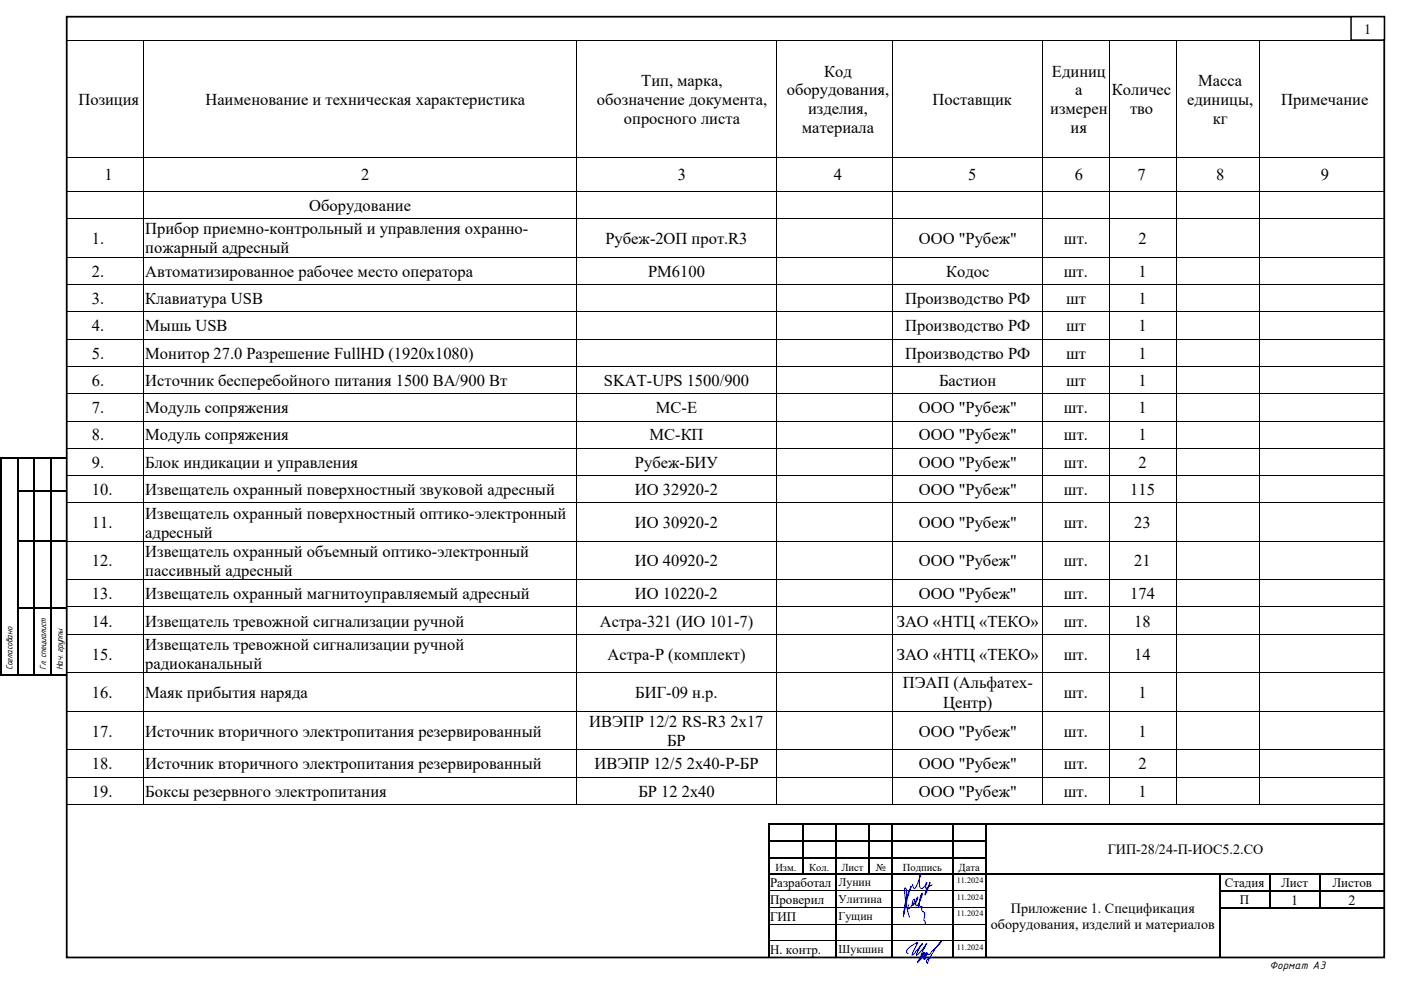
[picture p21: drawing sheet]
<svg xmlns="http://www.w3.org/2000/svg" width="420mm" height="297mm" viewBox="0 0 420 297" stroke-linecap="round" stroke-linejoin="round" font-family="sans-serif">
<defs><g id="words">
<g font-size="5">
<text x="247.1" y="22.9">Код</text>
<text x="315.4" y="22.9">Единиц</text>
<text x="192.2" y="25.8">Тип, марка,</text>
<text x="235.9" y="28.6">оборудования,</text>
<text x="322.3" y="28.6">а</text>
<text x="333.4" y="28.6">Количес</text>
<text x="359.2" y="25.8">Масса</text>
<text x="23.5" y="31.5">Позиция</text>
<text x="61.6" y="31.5">Наименование и техническая характеристика</text>
<text x="178.9" y="31.5">обозначение документа,</text>
<text x="242.3" y="34.3">изделия,</text>
<text x="279.6" y="31.5">Поставщик</text>
<text x="314.8" y="34.3">измерен</text>
<text x="338.8" y="34.3">тво</text>
<text x="355.9" y="31.4">единицы,</text>
<text x="384.1" y="31.4">Примечание</text>
<text x="187.1" y="37.1">опросного листа</text>
<text x="240.4" y="40">материала</text>
<text x="321" y="40">ия</text>
<text x="363.6" y="37.1">кг</text>
<text x="31.4" y="54.1">1</text>
<text x="108.3" y="54.1">2</text>
<text x="203.2" y="54.1">3</text>
<text x="250" y="54.1">4</text>
<text x="290.3" y="54.1">5</text>
<text x="322.2" y="54.1">6</text>
<text x="341" y="54.1">7</text>
<text x="364.6" y="54.1">8</text>
<text x="396" y="54.1">9</text>
<text x="92.7" y="63.2">Оборудование</text>
<text x="43.6" y="70.2">Прибор приемно-контрольный и управления охранно-</text>
<text x="27.5" y="73.1">1.</text>
<text x="43.6" y="75.9">пожарный адресный</text>
<text x="181.5" y="73.1">Рубеж-2ОП прот.R3</text>
<text x="275.5" y="73.1">ООО &quot;Рубеж&quot;</text>
<text x="319" y="73.1">шт.</text>
<text x="341.3" y="73.1">2</text>
<text x="27.5" y="82.9">2.</text>
<text x="43.6" y="82.9">Автоматизированное рабочее место оператора</text>
<text x="194.3" y="82.9">РМ6100</text>
<text x="283.7" y="82.9">Кодос</text>
<text x="319" y="82.9">шт.</text>
<text x="341.3" y="82.9">1</text>
<text x="27.5" y="91.1">3.</text>
<text x="43.6" y="91.1">Клавиатура USB</text>
<text x="271.4" y="91.1">Производство РФ</text>
<text x="319.6" y="91.1">шт</text>
<text x="341.3" y="91.1">1</text>
<text x="27.5" y="99.3">4.</text>
<text x="43.6" y="99.3">Мышь USB</text>
<text x="271.4" y="99.3">Производство РФ</text>
<text x="319.6" y="99.3">шт</text>
<text x="341.3" y="99.3">1</text>
<text x="27.5" y="107.5">5.</text>
<text x="43.6" y="107.5">Монитор 27.0 Разрешение FullHD (1920x1080)</text>
<text x="271.4" y="107.5">Производство РФ</text>
<text x="319.6" y="107.5">шт</text>
<text x="341.3" y="107.5">1</text>
<text x="27.5" y="115.7">6.</text>
<text x="43.6" y="115.7">Источник бесперебойного питания 1500 ВА/900 Вт</text>
<text x="181.1" y="115.7">SKAT-UPS 1500/900</text>
<text x="281.6" y="115.7">Бастион</text>
<text x="319.6" y="115.7">шт</text>
<text x="341.3" y="115.7">1</text>
<text x="27.5" y="123.9">7.</text>
<text x="43.6" y="123.9">Модуль сопряжения</text>
<text x="196.6" y="123.9">МС-E</text>
<text x="275.5" y="123.9">ООО &quot;Рубеж&quot;</text>
<text x="319" y="123.9">шт.</text>
<text x="341.3" y="123.9">1</text>
<text x="27.5" y="132">8.</text>
<text x="43.6" y="132">Модуль сопряжения</text>
<text x="194.7" y="132">МС-КП</text>
<text x="275.5" y="132">ООО &quot;Рубеж&quot;</text>
<text x="319" y="132">шт.</text>
<text x="341.3" y="132">1</text>
<text x="27.5" y="140.3">9.</text>
<text x="43.6" y="140.3">Блок индикации и управления</text>
<text x="190.4" y="140.3">Рубеж-БИУ</text>
<text x="275.5" y="140.3">ООО &quot;Рубеж&quot;</text>
<text x="319" y="140.3">шт.</text>
<text x="341.3" y="140.3">2</text>
<text x="27.5" y="148.4">10.</text>
<text x="43.6" y="148.4">Извещатель охранный поверхностный звуковой адресный</text>
<text x="190.4" y="148.4">ИО 32920-2</text>
<text x="275.5" y="148.4">ООО &quot;Рубеж&quot;</text>
<text x="319" y="148.4">шт.</text>
<text x="338.8" y="148.4">115</text>
<text x="43.6" y="155.4">Извещатель охранный поверхностный оптико-электронный</text>
<text x="27.5" y="158.3">11.</text>
<text x="43.6" y="161.1">адресный</text>
<text x="190.4" y="158.3">ИО 30920-2</text>
<text x="275.5" y="158.3">ООО &quot;Рубеж&quot;</text>
<text x="319" y="158.3">шт.</text>
<text x="340.1" y="158.3">23</text>
<text x="43.6" y="167">Извещатель охранный объемный оптико-электронный</text>
<text x="27.5" y="169.8">12.</text>
<text x="43.6" y="172.6">пассивный адресный</text>
<text x="190.4" y="169.8">ИО 40920-2</text>
<text x="275.5" y="169.8">ООО &quot;Рубеж&quot;</text>
<text x="319" y="169.8">шт.</text>
<text x="340.1" y="169.8">21</text>
<text x="27.5" y="179.7">13.</text>
<text x="43.6" y="179.7">Извещатель охранный магнитоуправляемый адресный</text>
<text x="190.4" y="179.7">ИО 10220-2</text>
<text x="275.5" y="179.7">ООО &quot;Рубеж&quot;</text>
<text x="319" y="179.7">шт.</text>
<text x="338.8" y="179.7">174</text>
<text x="27.5" y="187.8">14.</text>
<text x="43.6" y="187.8">Извещатель тревожной сигнализации ручной</text>
<text x="179.8" y="187.8">Астра-321 (ИО 101-7)</text>
<text x="268.9" y="187.8">ЗАО «НТЦ «ТЕКО»</text>
<text x="319" y="187.8">шт.</text>
<text x="340.1" y="187.8">18</text>
<text x="27.5" y="197.7">15.</text>
<text x="43.6" y="194.9">Извещатель тревожной сигнализации ручной</text>
<text x="182.1" y="197.7">Астра-Р (комплект)</text>
<text x="268.9" y="197.7">ЗАО «НТЦ «ТЕКО»</text>
<text x="319" y="197.7">шт.</text>
<text x="340.1" y="197.7">14</text>
<text x="43.6" y="200.5">радиоканальный</text>
<text x="27.5" y="209.2">16.</text>
<text x="43.6" y="209.2">Маяк прибытия наряда</text>
<text x="190.5" y="209.2">БИГ-09 н.р.</text>
<text x="270.6" y="206.4">ПЭАП (Альфатех-</text>
<text x="319" y="209.2">шт.</text>
<text x="341.3" y="209.2">1</text>
<text x="282.8" y="212.1">Центр)</text>
<text x="27.5" y="220.8">17.</text>
<text x="43.6" y="220.8">Источник вторичного электропитания резервированный</text>
<text x="176.7" y="217.9">ИВЭПР 12/2 RS-R3 2х17</text>
<text x="275.5" y="220.8">ООО &quot;Рубеж&quot;</text>
<text x="319" y="220.8">шт.</text>
<text x="341.3" y="220.8">1</text>
<text x="200" y="223.6">БР</text>
<text x="27.5" y="230.6">18.</text>
<text x="43.6" y="230.6">Источник вторичного электропитания резервированный</text>
<text x="178.2" y="230.6">ИВЭПР 12/5 2х40-Р-БР</text>
<text x="275.5" y="230.6">ООО &quot;Рубеж&quot;</text>
<text x="319" y="230.6">шт.</text>
<text x="341.3" y="230.6">2</text>
<text x="27.5" y="238.8">19.</text>
<text x="43.6" y="238.8">Боксы резервного электропитания</text>
<text x="191.4" y="238.8">БР 12 2х40</text>
<text x="275.5" y="238.8">ООО &quot;Рубеж&quot;</text>
<text x="319" y="238.8">шт.</text>
<text x="341.3" y="238.8">1</text>
</g>
<g font-size="4.2">
<text x="409" y="10.2">1</text>
<text x="332.1" y="256.1">ГИП-28/24-П-ИОС5.2.СО</text>
<text x="303.1" y="273.7">Приложение 1. Спецификация</text>
<text x="387.1" y="271.4">1</text>
<text x="404.3" y="271.4">2</text>
<text x="297.1" y="278.6">оборудования, изделий и материалов</text>
</g>
<g font-size="3.9">
<text x="230.9" y="266">Разработал</text>
<text x="367.2" y="266">Стадия</text>
<text x="384.1" y="266">Лист</text>
<text x="399.5" y="266">Листов</text>
<text x="230.9" y="271">Проверил</text>
<text x="371.7" y="271">П</text>
<text x="230.9" y="276">ГИП</text>
<text x="230.9" y="286">Н. контр.</text>
</g>
<g font-size="3.5">
<text x="251.4" y="265.7">Лунин</text>
<text x="251.4" y="270.7">Улитина</text>
<text x="251.4" y="275.7">Гущин</text>
<text x="251.4" y="285.7">Шукшин</text>
<text x="380.6" y="290.4">Формат А3</text>
</g>
<g font-size="3.2">
<text x="232.5" y="261.1">Изм.</text>
<text x="242.6" y="261.1">Кол.</text>
<text x="252.3" y="261.1">Лист</text>
<text x="262.6" y="261.1">№</text>
<text x="270.7" y="261.1">Подпись</text>
<text x="287.4" y="261.1">Дата</text>
</g>
<g font-size="2.8">
<text x="3.8" y="200.9" transform="rotate(-90 3.8 200.9)">Согласовано</text>
<text x="13.8" y="200.9" transform="rotate(-90 13.8 200.9)">Гл. специалист</text>
<text x="18.8" y="200.9" transform="rotate(-90 18.8 200.9)">Нач. группы</text>
</g>
<g font-size="2.5">
<text x="286.9" y="264.7">11.2024</text>
<text x="286.9" y="269.7">11.2024</text>
<text x="286.9" y="274.7">11.2024</text>
<text x="286.9" y="284.7">11.2024</text>
</g>
</g></defs>
<g fill="#000">
<path d="M0 136.9h.5v.6h-.5zM0 136.9h.5v.5h-.5zM.5 136.9h4.5v.5h-4.5zM5 137.4l.5 .1zM5 136.9h.5v.5h-.5zM5.5 136.9h4.5v.5h-4.5zM10 137.4l.5 .1zM10 136.9h.5v.5h-.5zM10.5 136.9h4.5v.5h-4.5zM15 137.4l.5 .1zM15 136.9h.5v.5h-.5zM15.5 136.9h4.5v.5h-4.5z"/>
<path d="M0 137.5h.5v9.4h-.5zM0 146.9h.5v.5h-.5zM0 147.4h.5v14.5h-.5zM0 161.9h.5v.6h-.5zM0 162.5h.5v19.4h-.5zM0 181.9h.5v.6h-.5zM0 182.5h.5v19.5h-.5zM0 202h.5v.5h-.5zM230.4 247.2h.5v.2h-.5zM230.4 246.8h.5v.4h-.5zM240.4 247.2h.5v.2h-.5zM240.4 246.8h.3v.4h-.3z"/>
<path d="M250.4 247.2h.5v.2h-.5zM250.4 246.8h.3v.4h-.3zM260.3 247.2h.6v.2h-.6zM260.3 246.8h.4v.4h-.4zM267.3 247.2h.5v.2h-.5zM267.3 246.8h.3v.4h-.3zM285.4 247.2h.5v.2h-.5zM285.4 246.8h.3v.4h-.3zM365.4 262.4h.5zM380.4 262.4h.5zM395.4 262.4h.5z"/>
</g>
<path d="M230.9 247h9.5M230.9 252h9.5M240.7 247h9.7M240.9 252h9.5M250.7 247h9.6M250.9 252h9.4M260.7 247h6.6M260.9 252h6.4M267.6 247h17.8M267.8 252h17.6M285.7 247h9.7M285.9 252h9.5" fill="none" stroke="#000" stroke-width=".34"/>
<g fill="#000">
<path d="M5 137.5h.5v9.4h-.5z" fill-rule="evenodd"/>
<path d="M5 146.9h.5v.5h-.5z" fill-rule="evenodd"/>
<path d="M5.5 146.9h4.5v.5h-4.5z" fill-rule="evenodd"/>
<path d="M10 137.5h.5v9.4h-.5z" fill-rule="evenodd"/>
<path d="M10 146.9h.5v.5h-.5z" fill-rule="evenodd"/>
<path d="M10.5 146.9h4.5v.5h-4.5z" fill-rule="evenodd"/>
<path d="M15 137.5h.5v9.4h-.5z" fill-rule="evenodd"/>
<path d="M15 146.9h.5v.5h-.5z" fill-rule="evenodd"/>
<path d="M15.5 146.9h4.5v.5h-4.5z" fill-rule="evenodd"/>
<path d="M5 147.4h.5v14.5h-.5z" fill-rule="evenodd"/>
<path d="M5 161.9h.5v.6h-.5z" fill-rule="evenodd"/>
<path d="M5.5 161.9h4.5v.5h-4.5z" fill-rule="evenodd"/>
<path d="M10 147.4h.5v14.5h-.5z" fill-rule="evenodd"/>
<path d="M10 161.9h.5v.6h-.5z" fill-rule="evenodd"/>
<path d="M10.5 161.9h4.5v.5h-4.5z" fill-rule="evenodd"/>
<path d="M15 147.4h.5v14.5h-.5z" fill-rule="evenodd"/>
<path d="M15 161.9h.5v.6h-.5z" fill-rule="evenodd"/>
<path d="M15.5 161.9h4.5v.5h-4.5z" fill-rule="evenodd"/>
<path d="M5 162.5h.5v19.4h-.5z" fill-rule="evenodd"/>
<path d="M5 181.9h.5v.6h-.5z" fill-rule="evenodd"/>
<path d="M5.5 181.9h4.5v.6h-4.5z" fill-rule="evenodd"/>
<path d="M10 162.5h.5v19.4h-.5z" fill-rule="evenodd"/>
<path d="M10 181.9h.5v.6h-.5z" fill-rule="evenodd"/>
<path d="M10.5 181.9h4.5v.6h-4.5z" fill-rule="evenodd"/>
<path d="M15 162.5h.5v19.4h-.5z" fill-rule="evenodd"/>
<path d="M15 181.9h.5v.6h-.5z" fill-rule="evenodd"/>
<path d="M15.5 181.9h4.5v.6h-4.5z" fill-rule="evenodd"/>
<path d="M.5 202h4.5v.5h-4.5z" fill-rule="evenodd"/>
<path d="M5 182.5h.5v19.5h-.5z" fill-rule="evenodd"/>
<path d="M5 202h.5v.5h-.5z" fill-rule="evenodd"/>
<path d="M5.5 202h4.5v.5h-4.5z" fill-rule="evenodd"/>
<path d="M10 182.5h.5v19.5h-.5z" fill-rule="evenodd"/>
<path d="M10 202h.5v.5h-.5z" fill-rule="evenodd"/>
<path d="M10.5 202h4.5v.5h-4.5z" fill-rule="evenodd"/>
<path d="M15 182.5h.5v19.5h-.5z" fill-rule="evenodd"/>
<path d="M15 202h.5v.5h-.5z" fill-rule="evenodd"/>
<path d="M15.5 202h4.5v.5h-4.5z" fill-rule="evenodd"/>
<path d="M230.4 247.4h.5v4.4h-.5z" fill-rule="evenodd"/>
<path d="M230.4 251.8h.5v.6h-.5z" fill-rule="evenodd"/>
<path d="M230.4 252.4h.5v4.5h-.5z" fill-rule="evenodd"/>
<path d="M230.4 256.9h.5v.5h-.5z" fill-rule="evenodd"/>
<path d="M230.9 256.9h9.5v.5h-9.5z" fill-rule="evenodd"/>
<path d="M240.4 247.4h.5v4.4h-.5z" fill-rule="evenodd"/>
<path d="M240.4 251.8h.5v.6h-.5z" fill-rule="evenodd"/>
<path d="M240.4 252.4h.5v4.5h-.5z" fill-rule="evenodd"/>
<path d="M240.4 256.9h.5v.5h-.5z" fill-rule="evenodd"/>
<path d="M240.9 256.9h9.5v.5h-9.5z" fill-rule="evenodd"/>
<path d="M250.4 247.4h.5v4.4h-.5z" fill-rule="evenodd"/>
<path d="M250.4 251.8h.5v.6h-.5z" fill-rule="evenodd"/>
<path d="M250.4 252.4h.5v4.5h-.5z" fill-rule="evenodd"/>
<path d="M250.4 256.9h.5v.5h-.5z" fill-rule="evenodd"/>
<path d="M250.9 256.9h9.4v.5h-9.4z" fill-rule="evenodd"/>
<path d="M260.3 247.4h.6v4.4h-.6z" fill-rule="evenodd"/>
<path d="M260.3 251.8h.6v.6h-.6z" fill-rule="evenodd"/>
<path d="M260.3 252.4h.6v4.5h-.6z" fill-rule="evenodd"/>
<path d="M260.3 256.9h.6v.5h-.6z" fill-rule="evenodd"/>
<path d="M260.9 256.9h6.4v.5h-6.4z" fill-rule="evenodd"/>
<path d="M267.3 247.4h.5v4.4h-.5z" fill-rule="evenodd"/>
<path d="M267.3 251.8h.5v.6h-.5z" fill-rule="evenodd"/>
<path d="M267.3 252.4h.5v4.5h-.5z" fill-rule="evenodd"/>
<path d="M267.3 256.9h.5v.5h-.5z" fill-rule="evenodd"/>
<path d="M267.8 256.9h17.6v.5h-17.6z" fill-rule="evenodd"/>
<path d="M285.4 247.4h.5v4.4h-.5z" fill-rule="evenodd"/>
<path d="M285.4 251.8h.5v.6h-.5z" fill-rule="evenodd"/>
<path d="M285.4 252.4h.5v4.5h-.5z" fill-rule="evenodd"/>
<path d="M285.4 256.9h.5v.5h-.5z" fill-rule="evenodd"/>
<path d="M285.9 256.9h9.5v.5h-9.5z" fill-rule="evenodd"/>
<path d="M295.4 246.8h.5v.6h-.5z" fill-rule="evenodd"/>
<path d="M295.4 246.8h.5v.6h-.5z" fill-rule="evenodd"/>
<path d="M295.4 247.4h.5v4.4h-.5z" fill-rule="evenodd"/>
<path d="M295.4 251.8h.5v.6h-.5z" fill-rule="evenodd"/>
<path d="M295.4 252.4h.5v4.5h-.5z" fill-rule="evenodd"/>
<path d="M295.4 256.9h.5v.5h-.5z" fill-rule="evenodd"/>
<path d="M295.9 246.8h119.1v.6h-119.1z" fill-rule="evenodd"/>
<path d="M230.4 257.4h.5v4.5h-.5z" fill-rule="evenodd"/>
<path d="M230.4 261.9h.5v.5h-.5z" fill-rule="evenodd"/>
<path d="M230.4 262.4h.5v4.5h-.5z" fill-rule="evenodd"/>
<path d="M230.4 266.9h.5v.5h-.5z" fill-rule="evenodd"/>
<path d="M230.4 267.4h.5v4.5h-.5z" fill-rule="evenodd"/>
<path d="M230.4 271.9h.5v.6h-.5z" fill-rule="evenodd"/>
<path d="M230.4 272.5h.5v4.4h-.5z" fill-rule="evenodd"/>
<path d="M230.4 276.9h.5v.6h-.5z" fill-rule="evenodd"/>
<path d="M230.9 261.9h9.5v.5h-9.5z" fill-rule="evenodd"/>
<path d="M240.4 257.4h.5v4.5h-.5z" fill-rule="evenodd"/>
<path d="M240.4 261.9h.5v.5h-.5z" fill-rule="evenodd"/>
<path d="M240.9 261.9h9.5v.5h-9.5z" fill-rule="evenodd"/>
<path d="M250.4 257.4h.5v4.5h-.5z" fill-rule="evenodd"/>
<path d="M250.4 261.9h.5v.5h-.5z" fill-rule="evenodd"/>
<path d="M250.4 262.4h.5v4.5h-.5z" fill-rule="evenodd"/>
<path d="M250.4 266.9h.5v.5h-.5z" fill-rule="evenodd"/>
<path d="M250.4 267.4h.5v4.5h-.5z" fill-rule="evenodd"/>
<path d="M250.4 271.9h.5v.6h-.5z" fill-rule="evenodd"/>
<path d="M250.4 272.5h.5v4.4h-.5z" fill-rule="evenodd"/>
<path d="M250.4 276.9h.5v.6h-.5z" fill-rule="evenodd"/>
<path d="M250.9 261.9h9.4v.5h-9.4z" fill-rule="evenodd"/>
<path d="M260.3 257.4h.6v4.5h-.6z" fill-rule="evenodd"/>
<path d="M260.3 261.9h.6v.5h-.6z" fill-rule="evenodd"/>
<path d="M260.9 261.9h6.4v.5h-6.4z" fill-rule="evenodd"/>
<path d="M267.3 257.4h.5v4.5h-.5z" fill-rule="evenodd"/>
<path d="M267.3 261.9h.5v.5h-.5z" fill-rule="evenodd"/>
<path d="M267.3 262.4h.5v4.5h-.5z" fill-rule="evenodd"/>
<path d="M267.3 266.9h.5v.5h-.5z" fill-rule="evenodd"/>
<path d="M267.3 267.4h.5v4.5h-.5z" fill-rule="evenodd"/>
<path d="M267.3 271.9h.5v.6h-.5z" fill-rule="evenodd"/>
<path d="M267.3 272.5h.5v4.4h-.5z" fill-rule="evenodd"/>
<path d="M267.3 276.9h.5v.6h-.5z" fill-rule="evenodd"/>
<path d="M267.8 261.9h17.6v.5h-17.6z" fill-rule="evenodd"/>
<path d="M285.4 257.4h.5v4.5h-.5z" fill-rule="evenodd"/>
<path d="M285.4 261.9h.5v.5h-.5z" fill-rule="evenodd"/>
<path d="M285.4 262.4h.5v4.5h-.5z" fill-rule="evenodd"/>
<path d="M285.4 266.9h.5v.5h-.5z" fill-rule="evenodd"/>
<path d="M285.4 267.4h.5v4.5h-.5z" fill-rule="evenodd"/>
<path d="M285.4 271.9h.5v.6h-.5z" fill-rule="evenodd"/>
<path d="M285.4 272.5h.5v4.4h-.5z" fill-rule="evenodd"/>
<path d="M285.4 276.9h.5v.6h-.5z" fill-rule="evenodd"/>
<path d="M285.9 261.9h9.5v.5h-9.5z" fill-rule="evenodd"/>
<path d="M295.4 257.4h.5v4.5h-.5z" fill-rule="evenodd"/>
<path d="M295.4 261.9h.5v.5h-.5z" fill-rule="evenodd"/>
<path d="M295.4 262.4h.5v4.5h-.5z" fill-rule="evenodd"/>
<path d="M295.4 266.9h.5v.5h-.5z" fill-rule="evenodd"/>
<path d="M295.4 267.4h.5v4.5h-.5z" fill-rule="evenodd"/>
<path d="M295.4 271.9h.5v.6h-.5z" fill-rule="evenodd"/>
<path d="M295.4 272.5h.5v4.4h-.5z" fill-rule="evenodd"/>
<path d="M295.4 276.9h.5v.6h-.5z" fill-rule="evenodd"/>
<path d="M295.9 261.9h69.5v.5h-69.5z" fill-rule="evenodd"/>
<path d="M365.4 261.9h.5v.5h-.5z" fill-rule="evenodd"/>
<path d="M365.4 262.4h.5v4.5h-.5z" fill-rule="evenodd"/>
<path d="M365.4 266.9h.5v.5h-.5z" fill-rule="evenodd"/>
<path d="M365.4 267.4h.5v4.5h-.5z" fill-rule="evenodd"/>
<path d="M365.4 271.9h.5v.6h-.5z" fill-rule="evenodd"/>
<path d="M365.4 272.5h.5v4.4h-.5z" fill-rule="evenodd"/>
<path d="M365.4 276.9h.5v.6h-.5z" fill-rule="evenodd"/>
<path d="M365.9 261.9h14.5v.5h-14.5z" fill-rule="evenodd"/>
<path d="M365.9 266.9h14.5v.5h-14.5z" fill-rule="evenodd"/>
<path d="M365.9 271.9h14.5v.5h-14.5z" fill-rule="evenodd"/>
<path d="M380.4 261.9h.5v.5h-.5z" fill-rule="evenodd"/>
<path d="M380.4 262.4h.5v4.5h-.5z" fill-rule="evenodd"/>
<path d="M380.4 266.9h.5v.5h-.5z" fill-rule="evenodd"/>
<path d="M380.4 267.4h.5v4.5h-.5z" fill-rule="evenodd"/>
<path d="M380.4 271.9h.5v.5h-.5z" fill-rule="evenodd"/>
<path d="M380.9 261.9h14.5v.5h-14.5z" fill-rule="evenodd"/>
<path d="M380.9 266.9h14.5v.5h-14.5z" fill-rule="evenodd"/>
<path d="M380.9 271.9h14.5v.5h-14.5z" fill-rule="evenodd"/>
<path d="M395.4 261.9h.5v.5h-.5z" fill-rule="evenodd"/>
<path d="M395.4 262.4h.5v4.5h-.5z" fill-rule="evenodd"/>
<path d="M395.4 266.9h.5v.5h-.5z" fill-rule="evenodd"/>
<path d="M395.4 267.4h.5v4.5h-.5z" fill-rule="evenodd"/>
<path d="M395.4 271.9h.5v.5h-.5z" fill-rule="evenodd"/>
<path d="M395.9 261.9h19.1v.5h-19.1z" fill-rule="evenodd"/>
<path d="M395.9 266.9h19.1v.5h-19.1z" fill-rule="evenodd"/>
<path d="M395.9 271.9h19.1v.5h-19.1z" fill-rule="evenodd"/>
<path d="M230.4 277.5h.5v4.4h-.5z" fill-rule="evenodd"/>
<path d="M230.4 281.9h.5v.5h-.5z" fill-rule="evenodd"/>
<path d="M230.4 282.4h.5v4.5h-.5z" fill-rule="evenodd"/>
<path d="M250.4 277.5h.5v4.4h-.5z" fill-rule="evenodd"/>
<path d="M250.4 281.9h.5v.5h-.5z" fill-rule="evenodd"/>
<path d="M250.4 282.4h.5v4.5h-.5z" fill-rule="evenodd"/>
<path d="M267.3 277.5h.5v4.4h-.5z" fill-rule="evenodd"/>
<path d="M267.3 281.9h.5v.5h-.5z" fill-rule="evenodd"/>
<path d="M267.3 282.4h.5v4.5h-.5z" fill-rule="evenodd"/>
<path d="M285.4 277.5h.5v4.4h-.5z" fill-rule="evenodd"/>
<path d="M285.4 281.9h.5v.5h-.5z" fill-rule="evenodd"/>
<path d="M285.4 282.4h.5v4.5h-.5z" fill-rule="evenodd"/>
<path d="M295.4 277.5h.5v4.4h-.5z" fill-rule="evenodd"/>
<path d="M295.4 281.9h.5v.5h-.5z" fill-rule="evenodd"/>
<path d="M295.4 282.4h.5v4.5h-.5z" fill-rule="evenodd"/>
<path d="M365.4 277.5h.5v4.4h-.5z" fill-rule="evenodd"/>
<path d="M365.4 281.9h.5v.5h-.5z" fill-rule="evenodd"/>
<path d="M365.4 282.4h.5v4.5h-.5z" fill-rule="evenodd"/>
</g>
<g fill="none" stroke="#000" stroke-width=".3">
<path d="M230.9 267h19.5M230.9 272h19.5M230.9 277h19.5M250.9 267h16.4M250.9 272h16.4M250.9 277h16.4M267.8 267h17.6M267.8 272h17.6M267.8 277h17.6M285.9 267h9.5M285.9 272h9.5M285.9 277h9.5"/>
<path d="M230.9 282h19.5M250.9 282h16.4M267.8 282h17.6M285.9 282h9.5"/>
</g>
<path d="M20 5h395v282h-395z" fill="none" stroke="#000" stroke-width=".53"/>
<path d="M405.1 5h10v7h-10z" fill-rule="evenodd" fill="#fff" stroke="#000" stroke-width=".44"/>
<path d="M270.9 274.7l.8-5.3 1.5-3.7-1.2 3.9-1 4.5 .8-7-.4-.9-.2 .5 .4 4.2 1 4M272.5 271.2l-.3 .8 .1 .4 1.6-1.7 .4-.8-.2-.4-.5 .6v1.3l.5-.4 .9-1.4 .1-.7-.5 1.9v.6l.3 .1 1-1.7 .7-2-.6 .8-.5 2.5 .1 .2-.2 .3 .2 .3 .8-.2-.1 1.1 .9 .9-.2 2.1 .3 .4 .1 .8" fill="none" stroke="#00c" stroke-width=".3"/>
<path d="M272.2 285.8a.91 .91 0 0 1-.4-.9 .91 .91 0 0 1 .7-.7l1-.9 1.6-.8-1.4 2.9-.3 .8 .2 .1 2.9-3.5-1.4 2.5-.3 1 1.2-1 1.8-2.6-1.7 3.7a.87 .87 0 0 0 1.1-.6v-.3l-.3 .1-1.8 2.9 2.4-2.7-.6 1.2 1-1.5-.7 2.1a1.08 1.08 0 0 1 .2-1.3 1.08 1.08 0 0 1 1.3-.2l3.5-3.9-1.7 2.1-1.9 3-.5 1.4a.82 .82 0 0 1-.3-1 .82 .82 0 0 1 .9-.5l.3-.1" fill="none" stroke="#00f" stroke-width=".3"/>
<path d="M273.6 265.2l.2 .6a.44 .44 0 0 0 .4 .5 .44 .44 0 0 0 .4-.5l1.4-3.9-.2 .1-.1 1a3.4 3.4 0 0 0 .5 3.3 2.41 2.41 0 0 0 1.5-1.4l.2-.4a1.67 1.67 0 0 0-.3 1.7 1.89 1.89 0 0 0 1.3-1.7l-1.6 3.8v-.2a3.2 3.2 0 0 1 2.1-2.8" fill="none" stroke="#0000a5" stroke-width=".3"/>
<g fill="#000">
<path d="M19.9 12.1l.2 .1zM43 12.1l.2 .1zM172.8 12.1l.2 .1zM232.7 12.1l.2 .1zM267.6 12.1l.2 .1zM312.5 12.1l.2 .1zM332.5 12.1l.2 .1zM352.5 12.1l.2 .1zM377.4 12.1l.2 .1zM415 12.1l.2 .1zM19.9 47.1l.2 .2zM19.9 57.3l.2 .1z"/>
<path d="M43 47.1l.2 .2zM43 57.3l.2 .1zM172.8 47.1l.2 .2zM172.8 57.3l.2 .1zM232.7 47.1l.2 .2zM232.7 57.3l.2 .1zM267.6 47.1l.2 .2zM267.6 57.3l.2 .1zM312.5 47.1l.2 .2zM312.5 57.3l.2 .1zM332.5 47.1l.2 .2zM332.5 57.3l.2 .1z"/>
<path d="M352.5 47.1l.2 .2zM352.5 57.3l.2 .1zM377.4 47.1l.2 .2zM377.4 57.3l.2 .1zM415 47.1l.2 .2zM415 57.3l.2 .1zM19.9 65.4l.2 .2zM19.9 77l.2 .2zM43 65.4l.2 .2zM43 77l.2 .2zM172.8 65.4l.2 .2zM172.8 77l.2 .2z"/>
<path d="M232.7 65.4l.2 .2zM232.7 77l.2 .2zM267.6 65.4l.2 .2zM267.6 77l.2 .2zM312.5 65.4l.2 .2zM312.5 77l.2 .2zM332.5 65.4l.2 .2zM332.5 77l.2 .2zM352.5 65.4l.2 .2zM352.5 77l.2 .2zM377.4 65.4l.2 .2zM377.4 77l.2 .2z"/>
<path d="M415 65.4l.2 .2zM415 77l.2 .2zM19.9 85.2l.2 .1zM19.9 93.3l.2 .2zM43 85.2l.2 .1zM43 93.3l.2 .2zM172.8 85.2l.2 .1zM172.8 93.3l.2 .2zM232.7 85.2l.2 .1zM232.7 93.3l.2 .2zM267.6 85.2l.2 .1zM267.6 93.3l.2 .2z"/>
<path d="M312.5 85.2l.2 .1zM312.5 93.3l.2 .2zM332.5 85.2l.2 .1zM332.5 93.3l.2 .2zM352.5 85.2l.2 .1zM352.5 93.3l.2 .2zM377.4 85.2l.2 .1zM377.4 93.3l.2 .2zM415 85.2l.2 .1zM415 93.3l.2 .2zM19.9 101.6l.2 .1zM19.9 109.7l.2 .2z"/>
<path d="M19.9 117.9l.2 .2zM43 101.6l.2 .1zM43 109.7l.2 .2zM43 117.9l.2 .2zM172.8 101.6l.2 .1zM172.8 109.7l.2 .2zM172.8 117.9l.2 .2zM232.7 101.6l.2 .1zM232.7 109.7l.2 .2zM232.7 117.9l.2 .2zM267.6 101.6l.2 .1zM267.6 109.7l.2 .2z"/>
<path d="M267.6 117.9l.2 .2zM312.5 101.6l.2 .1zM312.5 109.7l.2 .2zM312.5 117.9l.2 .2zM332.5 101.6l.2 .1zM332.5 109.7l.2 .2zM332.5 117.9l.2 .2zM352.5 101.6l.2 .1zM352.5 109.7l.2 .2zM352.5 117.9l.2 .2zM377.4 101.6l.2 .1zM377.4 109.7l.2 .2z"/>
<path d="M377.4 117.9l.2 .2zM415 101.6l.2 .1zM415 109.7l.2 .2zM415 117.9l.2 .2zM19.9 126.1l.2 .2zM19.9 134.3l.2 .2zM43 126.1l.2 .2zM43 134.3l.2 .2zM172.8 126.1l.2 .2zM172.8 134.3l.2 .2zM232.7 126.1l.2 .2zM232.7 134.3l.2 .2z"/>
<path d="M267.6 126.1l.2 .2zM267.6 134.3l.2 .2zM312.5 126.1l.2 .2zM312.5 134.3l.2 .2zM332.5 126.1l.2 .2zM332.5 134.3l.2 .2zM352.5 126.1l.2 .2zM352.5 134.3l.2 .2zM377.4 126.1l.2 .2zM377.4 134.3l.2 .2zM415 126.1l.2 .2zM415 134.3l.2 .2z"/>
<path d="M19.9 142.5l.2 .1zM19.9 150.7l.2 .1zM43 142.5l.2 .1zM43 150.7l.2 .1zM172.8 142.5l.2 .1zM172.8 150.7l.2 .1zM232.7 142.5l.2 .1zM232.7 150.7l.2 .1zM267.6 142.5l.2 .1zM267.6 150.7l.2 .1zM312.5 142.5l.2 .1zM312.5 150.7l.2 .1z"/>
<path d="M332.5 142.5l.2 .1zM332.5 150.7l.2 .1zM352.5 142.5l.2 .1zM352.5 150.7l.2 .1zM377.4 142.5l.2 .1zM377.4 150.7l.2 .1zM415 142.5l.2 .1zM415 150.7l.2 .1zM19.9 162.2l.2 .1zM19.9 173.7l.2 .2zM43 162.2l.2 .1zM43 173.7l.2 .2z"/>
<path d="M172.8 162.2l.2 .1zM172.8 173.7l.2 .2zM232.7 162.2l.2 .1zM232.7 173.7l.2 .2zM267.6 162.2l.2 .1zM267.6 173.7l.2 .2zM312.5 162.2l.2 .1zM312.5 173.7l.2 .2zM332.5 162.2l.2 .1zM332.5 173.7l.2 .2zM352.5 162.2l.2 .1zM352.5 173.7l.2 .2z"/>
<path d="M377.4 162.2l.2 .1zM377.4 173.7l.2 .2zM415 162.2l.2 .1zM415 173.7l.2 .2zM19.9 181.9l.2 .1zM19.9 190.1l.2 .1zM43 181.9l.2 .1zM43 190.1l.2 .1zM172.8 181.9l.2 .1zM172.8 190.1l.2 .1zM232.7 181.9l.2 .1zM232.7 190.1l.2 .1z"/>
<path d="M267.6 181.9l.2 .1zM267.6 190.1l.2 .1zM312.5 181.9l.2 .1zM312.5 190.1l.2 .1zM332.5 181.9l.2 .1zM332.5 190.1l.2 .1zM352.5 181.9l.2 .1zM352.5 190.1l.2 .1zM377.4 181.9l.2 .1zM377.4 190.1l.2 .1zM415 181.9l.2 .1zM415 190.1l.2 .1z"/>
<path d="M19.9 201.6l.2 .2zM19.9 213.1l.2 .2zM43 201.6l.2 .2zM43 213.1l.2 .2zM172.8 201.6l.2 .2zM172.8 213.1l.2 .2zM232.7 201.6l.2 .2zM232.7 213.1l.2 .2zM267.6 201.6l.2 .2zM267.6 213.1l.2 .2zM312.5 201.6l.2 .2zM312.5 213.1l.2 .2z"/>
<path d="M332.5 201.6l.2 .2zM332.5 213.1l.2 .2zM352.5 201.6l.2 .2zM352.5 213.1l.2 .2zM377.4 201.6l.2 .2zM377.4 213.1l.2 .2zM415 201.6l.2 .2zM415 213.1l.2 .2zM19.9 224.7l.2 .1zM19.9 232.8l.2 .2zM43 224.7l.2 .1zM43 232.8l.2 .2z"/>
<path d="M172.8 224.7l.2 .1zM172.8 232.8l.2 .2zM232.7 224.7l.2 .1zM232.7 232.8l.2 .2zM267.6 224.7l.2 .1zM267.6 232.8l.2 .2zM312.5 224.7l.2 .1zM312.5 232.8l.2 .2zM332.5 224.7l.2 .1zM332.5 232.8l.2 .2zM352.5 224.7l.2 .1zM352.5 232.8l.2 .2z"/>
<path d="M377.4 224.7l.2 .1zM377.4 232.8l.2 .2zM415 224.7l.2 .1zM415 232.8l.2 .2zM19.9 241l.2 .2zM43 241l.2 .2zM172.8 241l.2 .2zM232.7 241l.2 .2zM267.6 241l.2 .2zM312.5 241l.2 .2zM332.5 241l.2 .2zM352.5 241l.2 .2z"/>
<path d="M377.4 241l.2 .2zM415 241l.2 .2z"/>
</g>
<g fill="none" stroke="#000" stroke-width=".3">
<path d="M20 12.2v34.9M20.1 12.1h22.9M43.1 12.2v34.9M43.2 12.1h129.6M172.9 12.2v34.9M173 12.1h59.7M232.8 12.2v34.9M232.9 12.1h34.7M267.7 12.2v34.9M267.8 12.1h44.7M312.6 12.2v34.9M312.7 12.1h19.8"/>
<path d="M332.6 12.2v34.9M332.7 12.1h19.8M352.6 12.2v34.9M352.7 12.1h24.7M377.5 12.2v34.9M377.6 12.1h37.4M415.1 12.2v34.9M20 47.3v10M20 57.4v8M20.1 47.2h22.9M20.1 57.4h22.9M43.1 47.3v10"/>
<path d="M43.1 57.4v8M43.2 47.2h129.6M43.2 57.4h129.6M172.9 47.3v10M172.9 57.4v8M173 47.2h59.7M173 57.4h59.7M232.8 47.3v10M232.8 57.4v8M232.9 47.2h34.7M232.9 57.4h34.7M267.7 47.3v10"/>
<path d="M267.7 57.4v8M267.8 47.2h44.7M267.8 57.4h44.7M312.6 47.3v10M312.6 57.4v8M312.7 47.2h19.8M312.7 57.4h19.8M332.6 47.3v10M332.6 57.4v8M332.7 47.2h19.8M332.7 57.4h19.8M352.6 47.3v10"/>
<path d="M352.6 57.4v8M352.7 47.2h24.7M352.7 57.4h24.7M377.5 47.3v10M377.5 57.4v8M377.6 47.2h37.4M377.6 57.4h37.4M415.1 47.3v10M415.1 57.4v8M20 65.6v11.4M20 77.2v8M20.1 65.5h22.9"/>
<path d="M20.1 77.1h22.9M43.1 65.6v11.4M43.1 77.2v8M43.2 65.5h129.6M43.2 77.1h129.6M172.9 65.6v11.4M172.9 77.2v8M173 65.5h59.7M173 77.1h59.7M232.8 65.6v11.4M232.8 77.2v8M232.9 65.5h34.7"/>
<path d="M232.9 77.1h34.7M267.7 65.6v11.4M267.7 77.2v8M267.8 65.5h44.7M267.8 77.1h44.7M312.6 65.6v11.4M312.6 77.2v8M312.7 65.5h19.8M312.7 77.1h19.8M332.6 65.6v11.4M332.6 77.2v8M332.7 65.5h19.8"/>
<path d="M332.7 77.1h19.8M352.6 65.6v11.4M352.6 77.2v8M352.7 65.5h24.7M352.7 77.1h24.7M377.5 65.6v11.4M377.5 77.2v8M377.6 65.5h37.4M377.6 77.1h37.4M415.1 65.6v11.4M415.1 77.2v8M20 85.3v8"/>
<path d="M20 93.5v8.1M20.1 85.3h22.9M20.1 93.4h22.9M43.1 85.3v8M43.1 93.5v8.1M43.2 85.3h129.6M43.2 93.4h129.6M172.9 85.3v8M172.9 93.5v8.1M173 85.3h59.7M173 93.4h59.7M232.8 85.3v8"/>
<path d="M232.8 93.5v8.1M232.9 85.3h34.7M232.9 93.4h34.7M267.7 85.3v8M267.7 93.5v8.1M267.8 85.3h44.7M267.8 93.4h44.7M312.6 85.3v8M312.6 93.5v8.1M312.7 85.3h19.8M312.7 93.4h19.8M332.6 85.3v8"/>
<path d="M332.6 93.5v8.1M332.7 85.3h19.8M332.7 93.4h19.8M352.6 85.3v8M352.6 93.5v8.1M352.7 85.3h24.7M352.7 93.4h24.7M377.5 85.3v8M377.5 93.5v8.1M377.6 85.3h37.4M377.6 93.4h37.4M415.1 85.3v8"/>
<path d="M415.1 93.5v8.1M20 101.7v8M20 109.9v8M20 118.1v8M20.1 101.6h22.9M20.1 109.8h22.9M20.1 118h22.9M43.1 101.7v8M43.1 109.9v8M43.1 118.1v8M43.2 101.6h129.6M43.2 109.8h129.6"/>
<path d="M43.2 118h129.6M172.9 101.7v8M172.9 109.9v8M172.9 118.1v8M173 101.6h59.7M173 109.8h59.7M173 118h59.7M232.8 101.7v8M232.8 109.9v8M232.8 118.1v8M232.9 101.6h34.7M232.9 109.8h34.7"/>
<path d="M232.9 118h34.7M267.7 101.7v8M267.7 109.9v8M267.7 118.1v8M267.8 101.6h44.7M267.8 109.8h44.7M267.8 118h44.7M312.6 101.7v8M312.6 109.9v8M312.6 118.1v8M312.7 101.6h19.8M312.7 109.8h19.8"/>
<path d="M312.7 118h19.8M332.6 101.7v8M332.6 109.9v8M332.6 118.1v8M332.7 101.6h19.8M332.7 109.8h19.8M332.7 118h19.8M352.6 101.7v8M352.6 109.9v8M352.6 118.1v8M352.7 101.6h24.7M352.7 109.8h24.7"/>
<path d="M352.7 118h24.7M377.5 101.7v8M377.5 109.9v8M377.5 118.1v8M377.6 101.6h37.4M377.6 109.8h37.4M377.6 118h37.4M415.1 101.7v8M415.1 109.9v8M415.1 118.1v8M20 126.3v8M20 134.5v8"/>
<path d="M20.1 126.2h22.9M20.1 134.4h22.9M43.1 126.3v8M43.1 134.5v8M43.2 126.2h129.6M43.2 134.4h129.6M172.9 126.3v8M172.9 134.5v8M173 126.2h59.7M173 134.4h59.7M232.8 126.3v8M232.8 134.5v8"/>
<path d="M232.9 126.2h34.7M232.9 134.4h34.7M267.7 126.3v8M267.7 134.5v8M267.8 126.2h44.7M267.8 134.4h44.7M312.6 126.3v8M312.6 134.5v8M312.7 126.2h19.8M312.7 134.4h19.8M332.6 126.3v8M332.6 134.5v8"/>
<path d="M332.7 126.2h19.8M332.7 134.4h19.8M352.6 126.3v8M352.6 134.5v8M352.7 126.2h24.7M352.7 134.4h24.7M377.5 126.3v8M377.5 134.5v8M377.6 126.2h37.4M377.6 134.4h37.4M415.1 126.3v8M415.1 134.5v8"/>
<path d="M20 142.6v8.1M20 150.8v11.4M20.1 142.5h22.9M20.1 150.7h22.9M43.1 142.6v8.1M43.1 150.8v11.4M43.2 142.5h129.6M43.2 150.7h129.6M172.9 142.6v8.1M172.9 150.8v11.4M173 142.5h59.7M173 150.7h59.7"/>
<path d="M232.8 142.6v8.1M232.8 150.8v11.4M232.9 142.5h34.7M232.9 150.7h34.7M267.7 142.6v8.1M267.7 150.8v11.4M267.8 142.5h44.7M267.8 150.7h44.7M312.6 142.6v8.1M312.6 150.8v11.4M312.7 142.5h19.8M312.7 150.7h19.8"/>
<path d="M332.6 142.6v8.1M332.6 150.8v11.4M332.7 142.5h19.8M332.7 150.7h19.8M352.6 142.6v8.1M352.6 150.8v11.4M352.7 142.5h24.7M352.7 150.7h24.7M377.5 142.6v8.1M377.5 150.8v11.4M377.6 142.5h37.4M377.6 150.7h37.4"/>
<path d="M415.1 142.6v8.1M415.1 150.8v11.4M20 162.3v11.4M20 173.9v8M20.1 162.3h22.9M20.1 173.8h22.9M43.1 162.3v11.4M43.1 173.9v8M43.2 162.3h129.6M43.2 173.8h129.6M172.9 162.3v11.4M172.9 173.9v8"/>
<path d="M173 162.3h59.7M173 173.8h59.7M232.8 162.3v11.4M232.8 173.9v8M232.9 162.3h34.7M232.9 173.8h34.7M267.7 162.3v11.4M267.7 173.9v8M267.8 162.3h44.7M267.8 173.8h44.7M312.6 162.3v11.4M312.6 173.9v8"/>
<path d="M312.7 162.3h19.8M312.7 173.8h19.8M332.6 162.3v11.4M332.6 173.9v8M332.7 162.3h19.8M332.7 173.8h19.8M352.6 162.3v11.4M352.6 173.9v8M352.7 162.3h24.7M352.7 173.8h24.7M377.5 162.3v11.4M377.5 173.9v8"/>
<path d="M377.6 162.3h37.4M377.6 173.8h37.4M415.1 162.3v11.4M415.1 173.9v8M20 182v8.1M20 190.2v11.4M20.1 181.9h22.9M20.1 190.2h22.9M43.1 182v8.1M43.1 190.2v11.4M43.2 181.9h129.6M43.2 190.2h129.6"/>
<path d="M172.9 182v8.1M172.9 190.2v11.4M173 181.9h59.7M173 190.2h59.7M232.8 182v8.1M232.8 190.2v11.4M232.9 181.9h34.7M232.9 190.2h34.7M267.7 182v8.1M267.7 190.2v11.4M267.8 181.9h44.7M267.8 190.2h44.7"/>
<path d="M312.6 182v8.1M312.6 190.2v11.4M312.7 181.9h19.8M312.7 190.2h19.8M332.6 182v8.1M332.6 190.2v11.4M332.7 181.9h19.8M332.7 190.2h19.8M352.6 182v8.1M352.6 190.2v11.4M352.7 181.9h24.7M352.7 190.2h24.7"/>
<path d="M377.5 182v8.1M377.5 190.2v11.4M377.6 181.9h37.4M377.6 190.2h37.4M415.1 182v8.1M415.1 190.2v11.4M20 201.8v11.3M20 213.3v11.4M20.1 201.7h22.9M20.1 213.2h22.9M43.1 201.8v11.3M43.1 213.3v11.4"/>
<path d="M43.2 201.7h129.6M43.2 213.2h129.6M172.9 201.8v11.3M172.9 213.3v11.4M173 201.7h59.7M173 213.2h59.7M232.8 201.8v11.3M232.8 213.3v11.4M232.9 201.7h34.7M232.9 213.2h34.7M267.7 201.8v11.3M267.7 213.3v11.4"/>
<path d="M267.8 201.7h44.7M267.8 213.2h44.7M312.6 201.8v11.3M312.6 213.3v11.4M312.7 201.7h19.8M312.7 213.2h19.8M332.6 201.8v11.3M332.6 213.3v11.4M332.7 201.7h19.8M332.7 213.2h19.8M352.6 201.8v11.3M352.6 213.3v11.4"/>
<path d="M352.7 201.7h24.7M352.7 213.2h24.7M377.5 201.8v11.3M377.5 213.3v11.4M377.6 201.7h37.4M377.6 213.2h37.4M415.1 201.8v11.3M415.1 213.3v11.4M20 224.8v8M20 233v8M20.1 224.7h22.9M20.1 232.9h22.9"/>
<path d="M43.1 224.8v8M43.1 233v8M43.2 224.7h129.6M43.2 232.9h129.6M172.9 224.8v8M172.9 233v8M173 224.7h59.7M173 232.9h59.7M232.8 224.8v8M232.8 233v8M232.9 224.7h34.7M232.9 232.9h34.7"/>
<path d="M267.7 224.8v8M267.7 233v8M267.8 224.7h44.7M267.8 232.9h44.7M312.6 224.8v8M312.6 233v8M312.7 224.7h19.8M312.7 232.9h19.8M332.6 224.8v8M332.6 233v8M332.7 224.7h19.8M332.7 232.9h19.8"/>
<path d="M352.6 224.8v8M352.6 233v8M352.7 224.7h24.7M352.7 232.9h24.7M377.5 224.8v8M377.5 233v8M377.6 224.7h37.4M377.6 232.9h37.4M415.1 224.8v8M415.1 233v8M20.1 241.1h22.9M43.2 241.1h129.6"/>
<path d="M173 241.1h59.7M232.9 241.1h34.7M267.8 241.1h44.7M312.7 241.1h19.8M332.7 241.1h19.8M352.7 241.1h24.7M377.6 241.1h37.4"/>
</g>
<use href="#words"/>
</svg>
